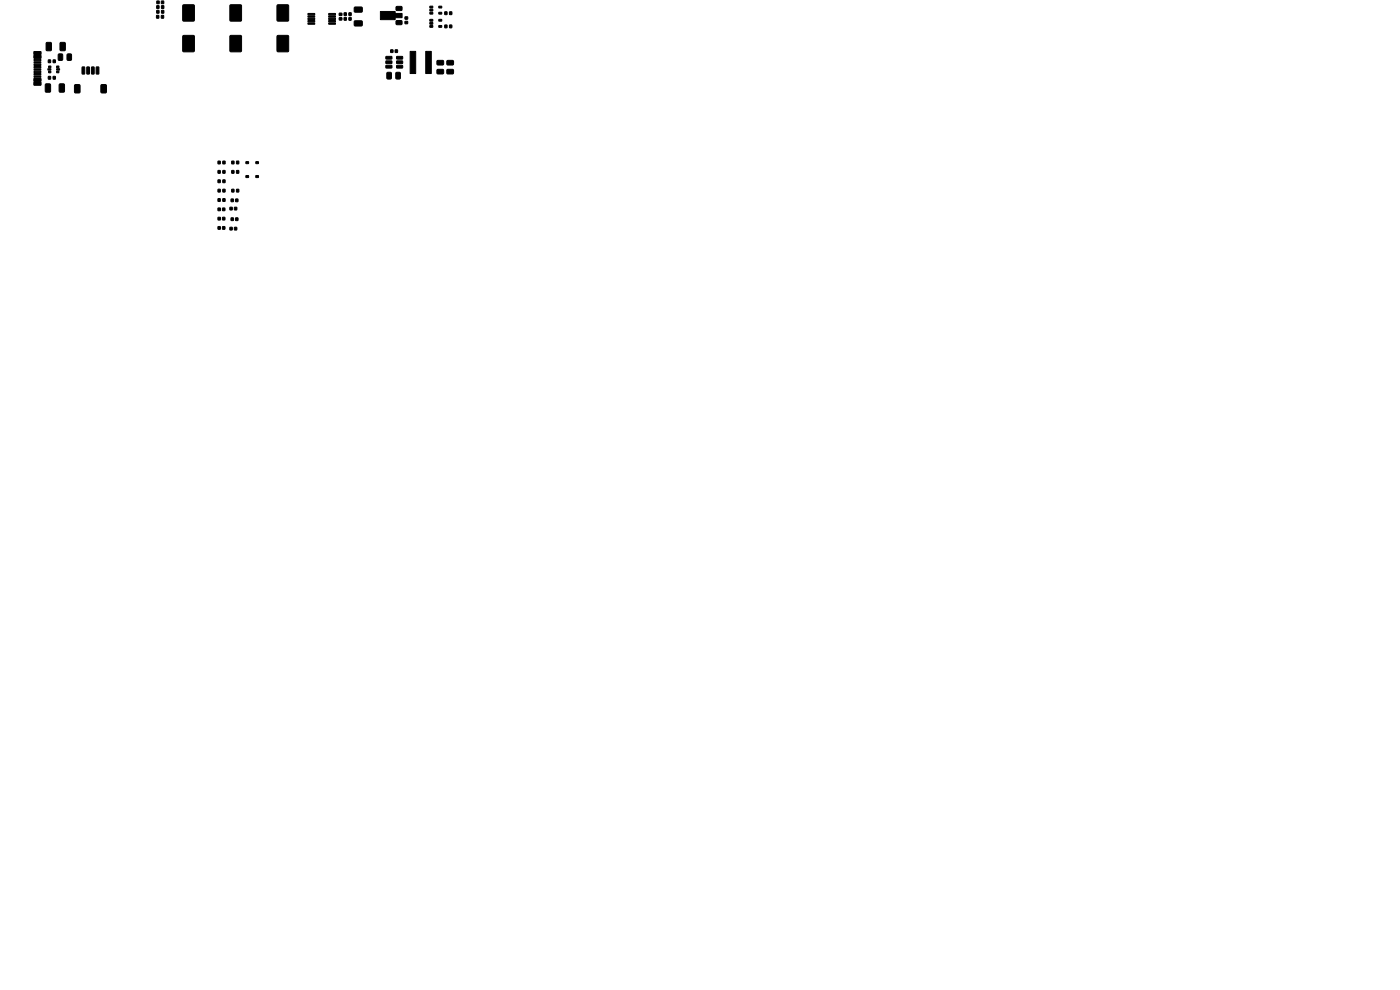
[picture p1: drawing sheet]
<svg xmlns="http://www.w3.org/2000/svg" width="297mm" height="210mm" viewBox="0 0 297 210" stroke-linecap="round" stroke-linejoin="round" font-family="sans-serif">
<g fill="#000" stroke="#000" stroke-width=".21">
<path d="M7.2 10.9h1.5v.6h-1.5zM7.2 11.8h1.5v.6h-1.5zM7.2 13.1h1.5v.3h-1.5zM7.2 14.1h1.5v.3h-1.5zM7.2 14.6h1.5v.3h-1.5zM7.2 15.6h1.5v.3h-1.5zM7.2 16.6h1.5v.6h-1.5zM7.2 17.5h1.5v.6h-1.5zM7.2 16.1h1.5v.3h-1.5zM7.2 15.1h1.5v.3h-1.5zM7.2 13.6h1.5v.3h-1.5zM7.2 12.6h1.5v.3h-1.5z"/>
<path d="M9.7 17.8h.8l.2 .1v1.4l-.1 .3h-.8l-.2-.2zM9.8 9.1l.9-.1 .2 .1v1.4l-.1 .3h-.8l-.2-.2zM10.2 14.6h.6v.2l-.6 .1zM10.3 14h.5v.3h-.5zM10.3 15.1h.5v.3h-.5zM10.3 16.2h.4v.6h-.4zM10.3 12.7h.4v.6h-.4zM11.3 16.2h.4v.6h-.4zM11.3 12.7h.4v.6h-.4zM12 15.1h.5v.3h-.5zM12 14.6h.6v.2l-.6 .1zM12 14h.5v.3h-.5z"/>
<path d="M12.6 17.8h.8l.3 .1v1.4l-.2 .3h-.7l-.2-.2zM12.8 9.1l.8-.1 .3 .1v1.4l-.2 .3h-.7l-.3-.2zM12.4 11.5l.7-.1 .2 .2v1l-.1 .2h-.6l-.2-.1zM14.3 11.5l.6-.1 .3 .2v1l-.2 .2h-.5l-.3-.1zM15.9 18l.8-.1 .3 .2v1.4l-.2 .2h-.8l-.2-.1zM17.4 14.2l.6 .1-.1 1.4-.5-.1zM18.4 14.2l.6 .1-.1 1.4-.5-.1zM19.4 14.2l.6 .1-.1 1.4-.5-.1zM20.4 14.2l.6 .1-.1 1.4-.5-.1zM21.5 18l.8-.1 .3 .2v1.4l-.2 .2h-.8l-.2-.1zM33.3 1.2h.4v.6h-.4zM33.3 2.2h.4v.6h-.4z"/>
<path d="M33.3 .2h.5v.6h-.5zM33.2 3.3h.5v.5h-.5zM34.2 .2h.5v.6h-.5zM34.3 1.2h.4v.6h-.4zM34.3 2.2h.4v.6h-.4zM34.2 3.3h.5v.5h-.5zM38.8 7.6h2.4v3.3h-2.4zM38.8 1.1h2.4v3.3h-2.4zM48.8 1.1h2.4v3.3h-2.4zM48.8 7.6h2.4v3.3h-2.4zM58.8 1.1h2.4v3.3h-2.4zM58.8 7.6h2.4v3.3h-2.4z"/>
<path d="M65.3 2.9l1.4-.1 .1 .3-1.4 .1zM65.3 3.4h1.4l.1 .2h-1.4zM65.3 3.9l1.4-.1 .1 .3-1.4 .1zM65.3 4.4h1.4l.1 .2h-1.4zM65.3 4.9l1.4-.1 .1 .3-1.4 .1zM69.7 4.9l1.4-.1 .1 .3-1.4 .1zM69.7 4.4h1.4l.1 .2h-1.4zM69.7 3.9l1.4-.1 .1 .3-1.4 .1zM69.7 3.4h1.4l.1 .2h-1.4zM69.7 2.9l1.4-.1 .1 .3-1.4 .1zM72 3.8h.5v.4h-.5zM72 2.8h.5v.5h-.5z"/>
<path d="M73 2.7h.5v.6h-.5zM73 3.7h.5v.6h-.5zM74 2.7h.5v.6h-.5zM74 3.7h.5v.6h-.5zM75.2 1.5h1.5l.2 .2v.7l-.3 .2h-1.3l-.2-.2zM75.2 4.5l1.5-.1 .2 .2v.8l-.3 .1h-1.3l-.2-.2zM80.7 2.4h3.1v.4h1.5v1h-1.5v.4h-3.1zM81.9 12h1.2l.1 .5h-1.3zM81.9 12.9h1.2l.1 .5-1.3 .1zM81.9 13.9h1.2l.1 .5h-1.3zM82.1 15.4l.7-.1 .2 .2 .1 1-.2 .3h-.6l-.2-.2zM82.9 10.6h.5v.5h-.5z"/>
<path d="M83.8 10.6h.5v.5h-.5zM84 15.4l.7-.1 .2 .2 .1 1-.2 .3h-.6l-.2-.2zM84.2 13.9h1.1l.1 .5h-1.2zM84.2 12.9h1.1l.1 .5-1.2 .1zM84.2 12h1.1l.1 .5h-1.2zM84.1 4.4h1.1l.1 .7-.2 .1h-1l-.1-.2zM84.1 1.4h1.1l.1 .7-.2 .1h-1l-.1-.2zM85.9 4.5h.6v.5h-.6zM85.9 3.6h.6v.5h-.6zM87 10.9h1.2v4.7h-1.2zM90.3 10.9h1.2v4.7h-1.2zM91.2 4.1h.6v.3l-.6 .1z"/>
<path d="M91.2 4.8h.6v.3h-.6zM91.2 5.4h.6v.3l-.6 .1zM91.2 1.3h.6v.3l-.6 .1zM91.2 2h.6v.3h-.6zM91.2 2.6h.6v.3l-.6 .1zM93.1 5.4h.6v.3l-.6 .1zM93.1 4.1h.6v.3l-.6 .1zM93.1 2.6h.6v.3l-.6 .1zM93.1 1.3h.6v.3l-.6 .1zM92.7 12.9l1.3-.1 .1 .3v.5l-.2 .2h-1.1l-.1-.3zM92.7 14.8l1.3-.1 .1 .2v.6l-.2 .2h-1.1l-.1-.2zM94.4 5.3h.4v.6h-.4z"/>
<path d="M94.4 2.5h.4v.6h-.4zM95.4 5.3h.4v.6h-.4zM95.4 2.5h.4v.6h-.4zM94.8 12.9l1.3-.1 .1 .3v.5l-.2 .2h-1.1l-.1-.3zM94.8 14.8l1.3-.1 .1 .2v.6l-.2 .2h-1.1l-.1-.2zM46.3 38.2h.4v.5h-.4zM46.3 36.2h.4v.5h-.4zM46.3 34.2h.4v.6h-.4zM47.3 38.2h.4v.5h-.4zM47.3 36.2h.4v.5h-.4zM47.3 34.2h.4v.6h-.4zM49.2 34.2h.4v.6h-.4z"/>
<path d="M49.2 36.2h.4v.5h-.4zM50.2 34.2h.4v.6h-.4zM50.2 36.2h.4v.5h-.4zM52.2 34.3h.5v.4h-.5zM52.2 37.3h.5v.3h-.5zM54.3 34.3h.5v.4h-.5zM54.3 37.3h.5v.3h-.5zM46.3 46.1h.4v.5h-.4zM46.3 42.1h.4v.6h-.4zM46.3 44.1h.4v.6h-.4zM46.3 48.1h.4v.5h-.4zM46.3 40.2h.4v.5h-.4z"/>
<path d="M47.2 46.1h.5v.5h-.5zM47.2 44.1h.5v.6h-.5zM47.2 48.1h.5v.5h-.5zM47.3 42.1h.4v.6h-.4zM47.3 40.2h.4v.5h-.4zM48.8 48.2h.5v.6h-.5zM48.8 44h.5v.5h-.5zM49 46.2h.5v.6h-.5zM49 42.2h.5v.6h-.5zM49.2 40.2h.4v.5h-.4zM49.7 48.2h.5v.6h-.5zM49.7 44h.5v.5h-.5z"/>
<path d="M50 46.2h.5v.6h-.5zM50 42.2h.5v.6h-.5zM50.2 40.2h.4v.5h-.4z"/>
</g>
</svg>
